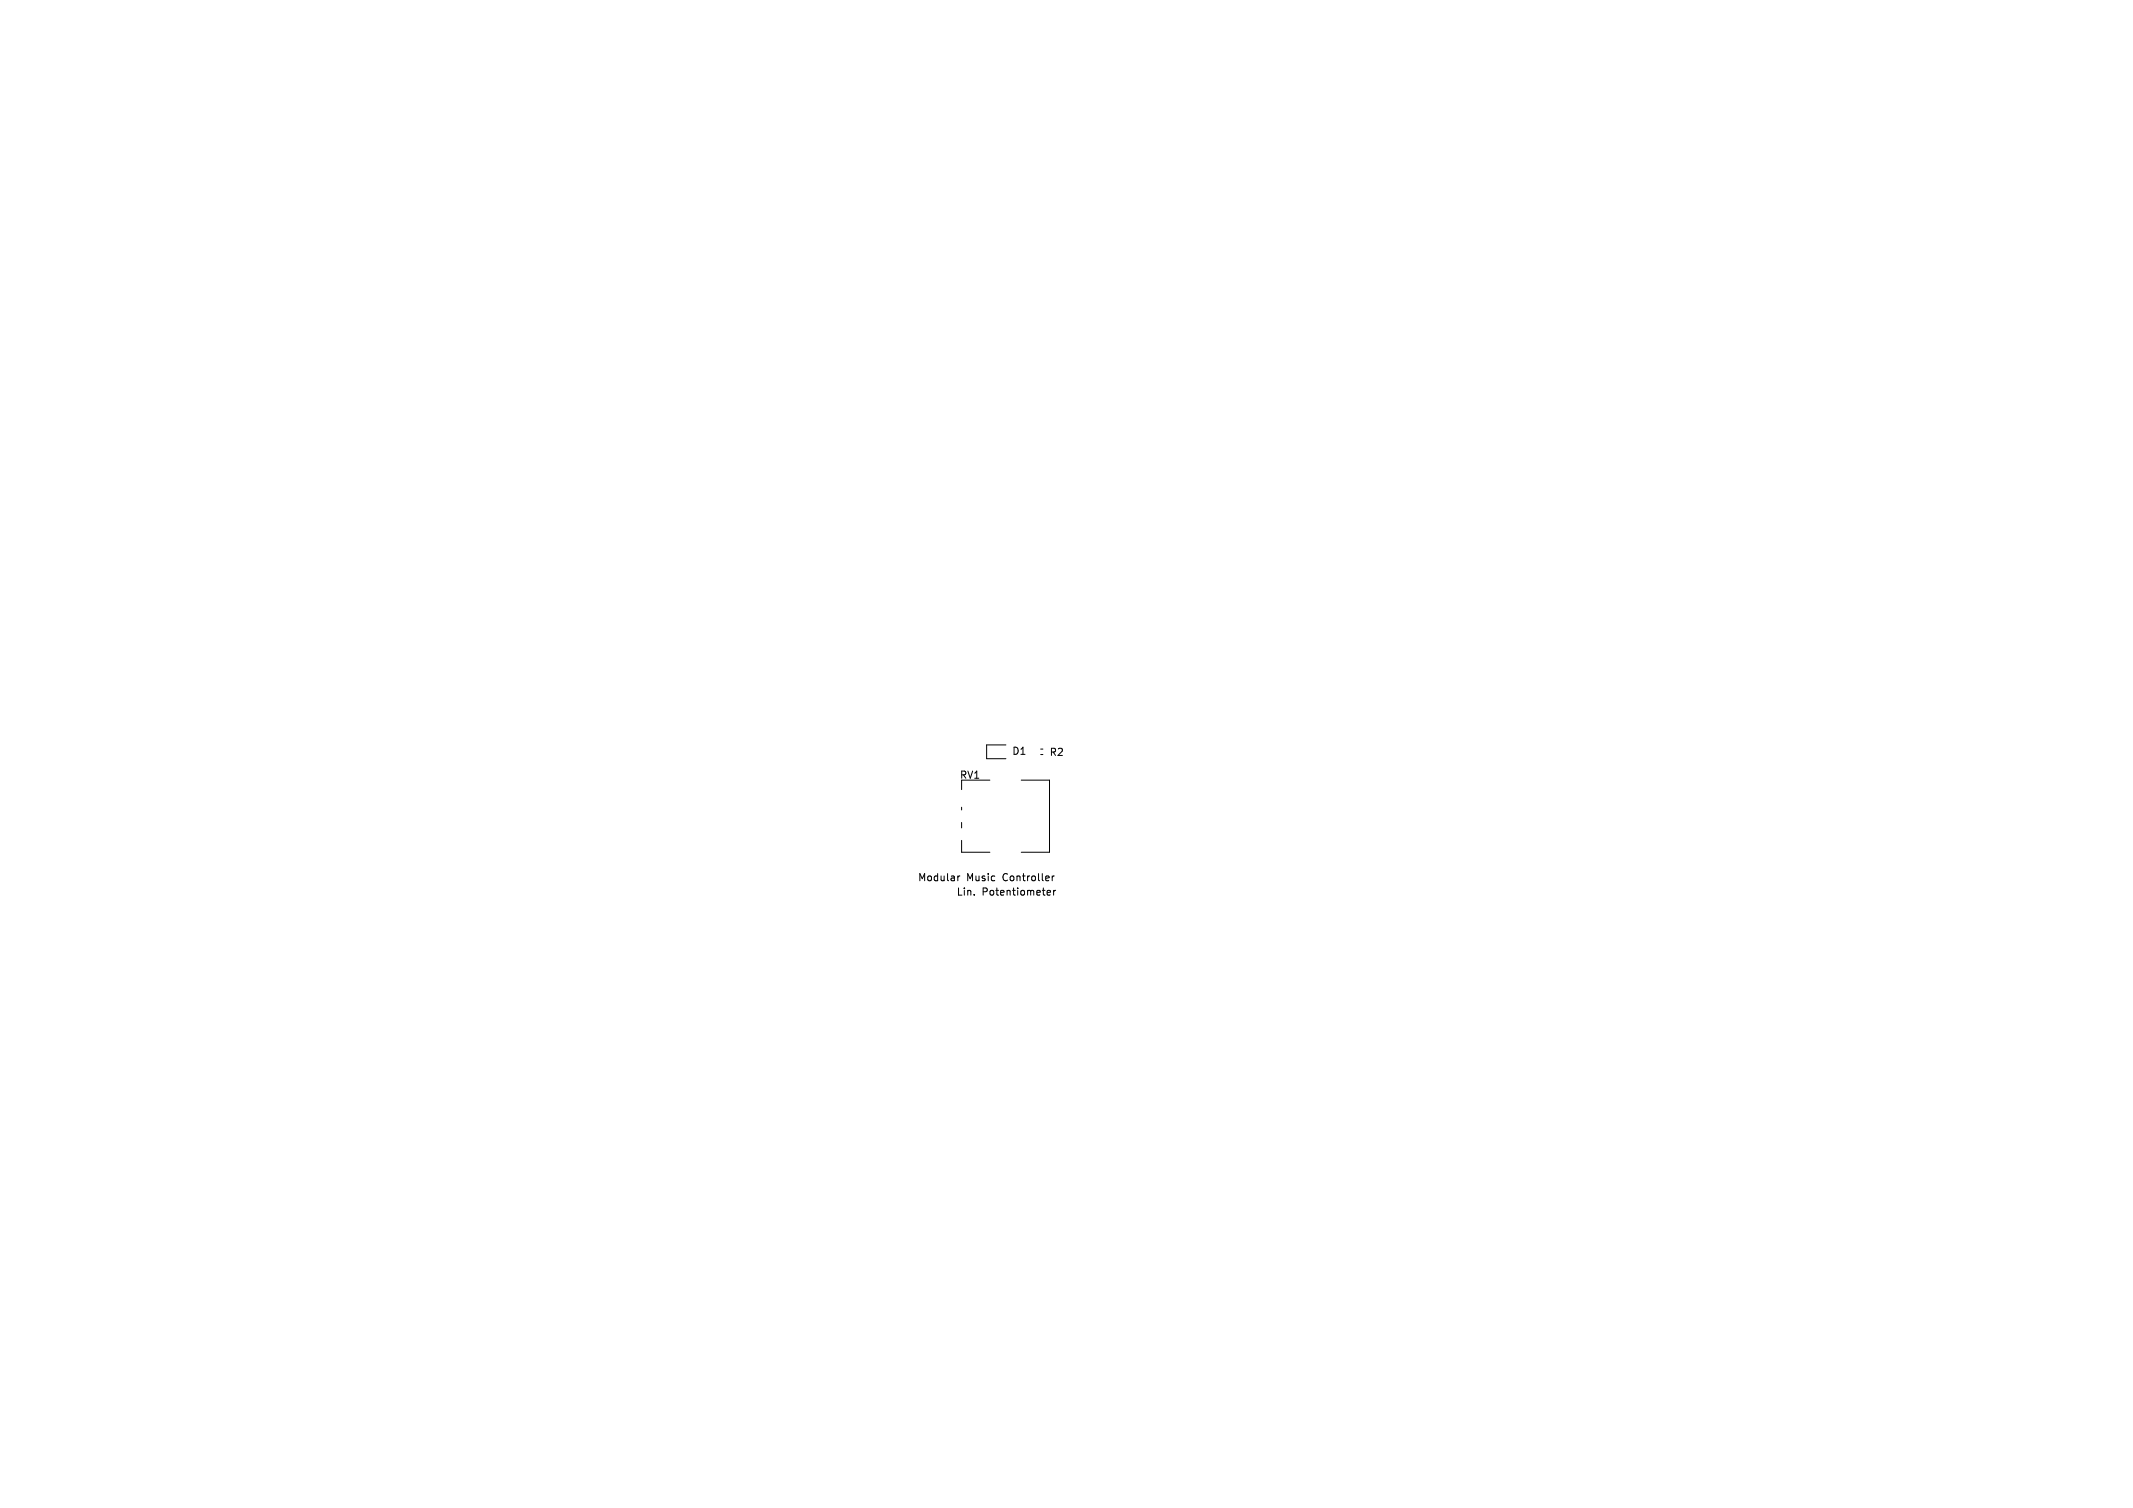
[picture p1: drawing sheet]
<svg xmlns="http://www.w3.org/2000/svg" width="297mm" height="210mm" viewBox="0 0 297 210" stroke-linecap="round" stroke-linejoin="round" font-family="sans-serif">
<defs><g id="words">
<g font-size="1.4">
<text x="140.9" y="105.3">D1</text>
<text x="146.1" y="105.4">R2</text>
<text x="133.6" y="108.6">RV1</text>
<text x="127.8" y="123">Modular</text>
<text x="133.1" y="124.9">Lin.</text>
<text x="134.6" y="123">Music</text>
<text x="136.8" y="124.9">Potentiometer</text>
<text x="139.7" y="123">Controller</text>
</g>
</g></defs>
<g fill="none" stroke="#000" stroke-width=".14">
<path d="M133.9 112.4v.4M133.9 114.5v.8M133.9 117v1.7h3.9M137.8 108.6h-3.9v1.4M140.1 103.7h-2.7v2h2.7M142.2 108.6h3.9v10.1h-3.9M144.9 104.3h.3M144.9 105.1h.3M133.4 122v.7M133.7 122l-.3 .2M145.8 124.6h.4M145.8 124h.3l.2 .2-.5 .1"/>
<path d="M146.5 122v.7M146.7 124v.7M146.8 122l-.3 .2M147 124l-.3 .2"/>
</g>
<use href="#words"/>
</svg>
